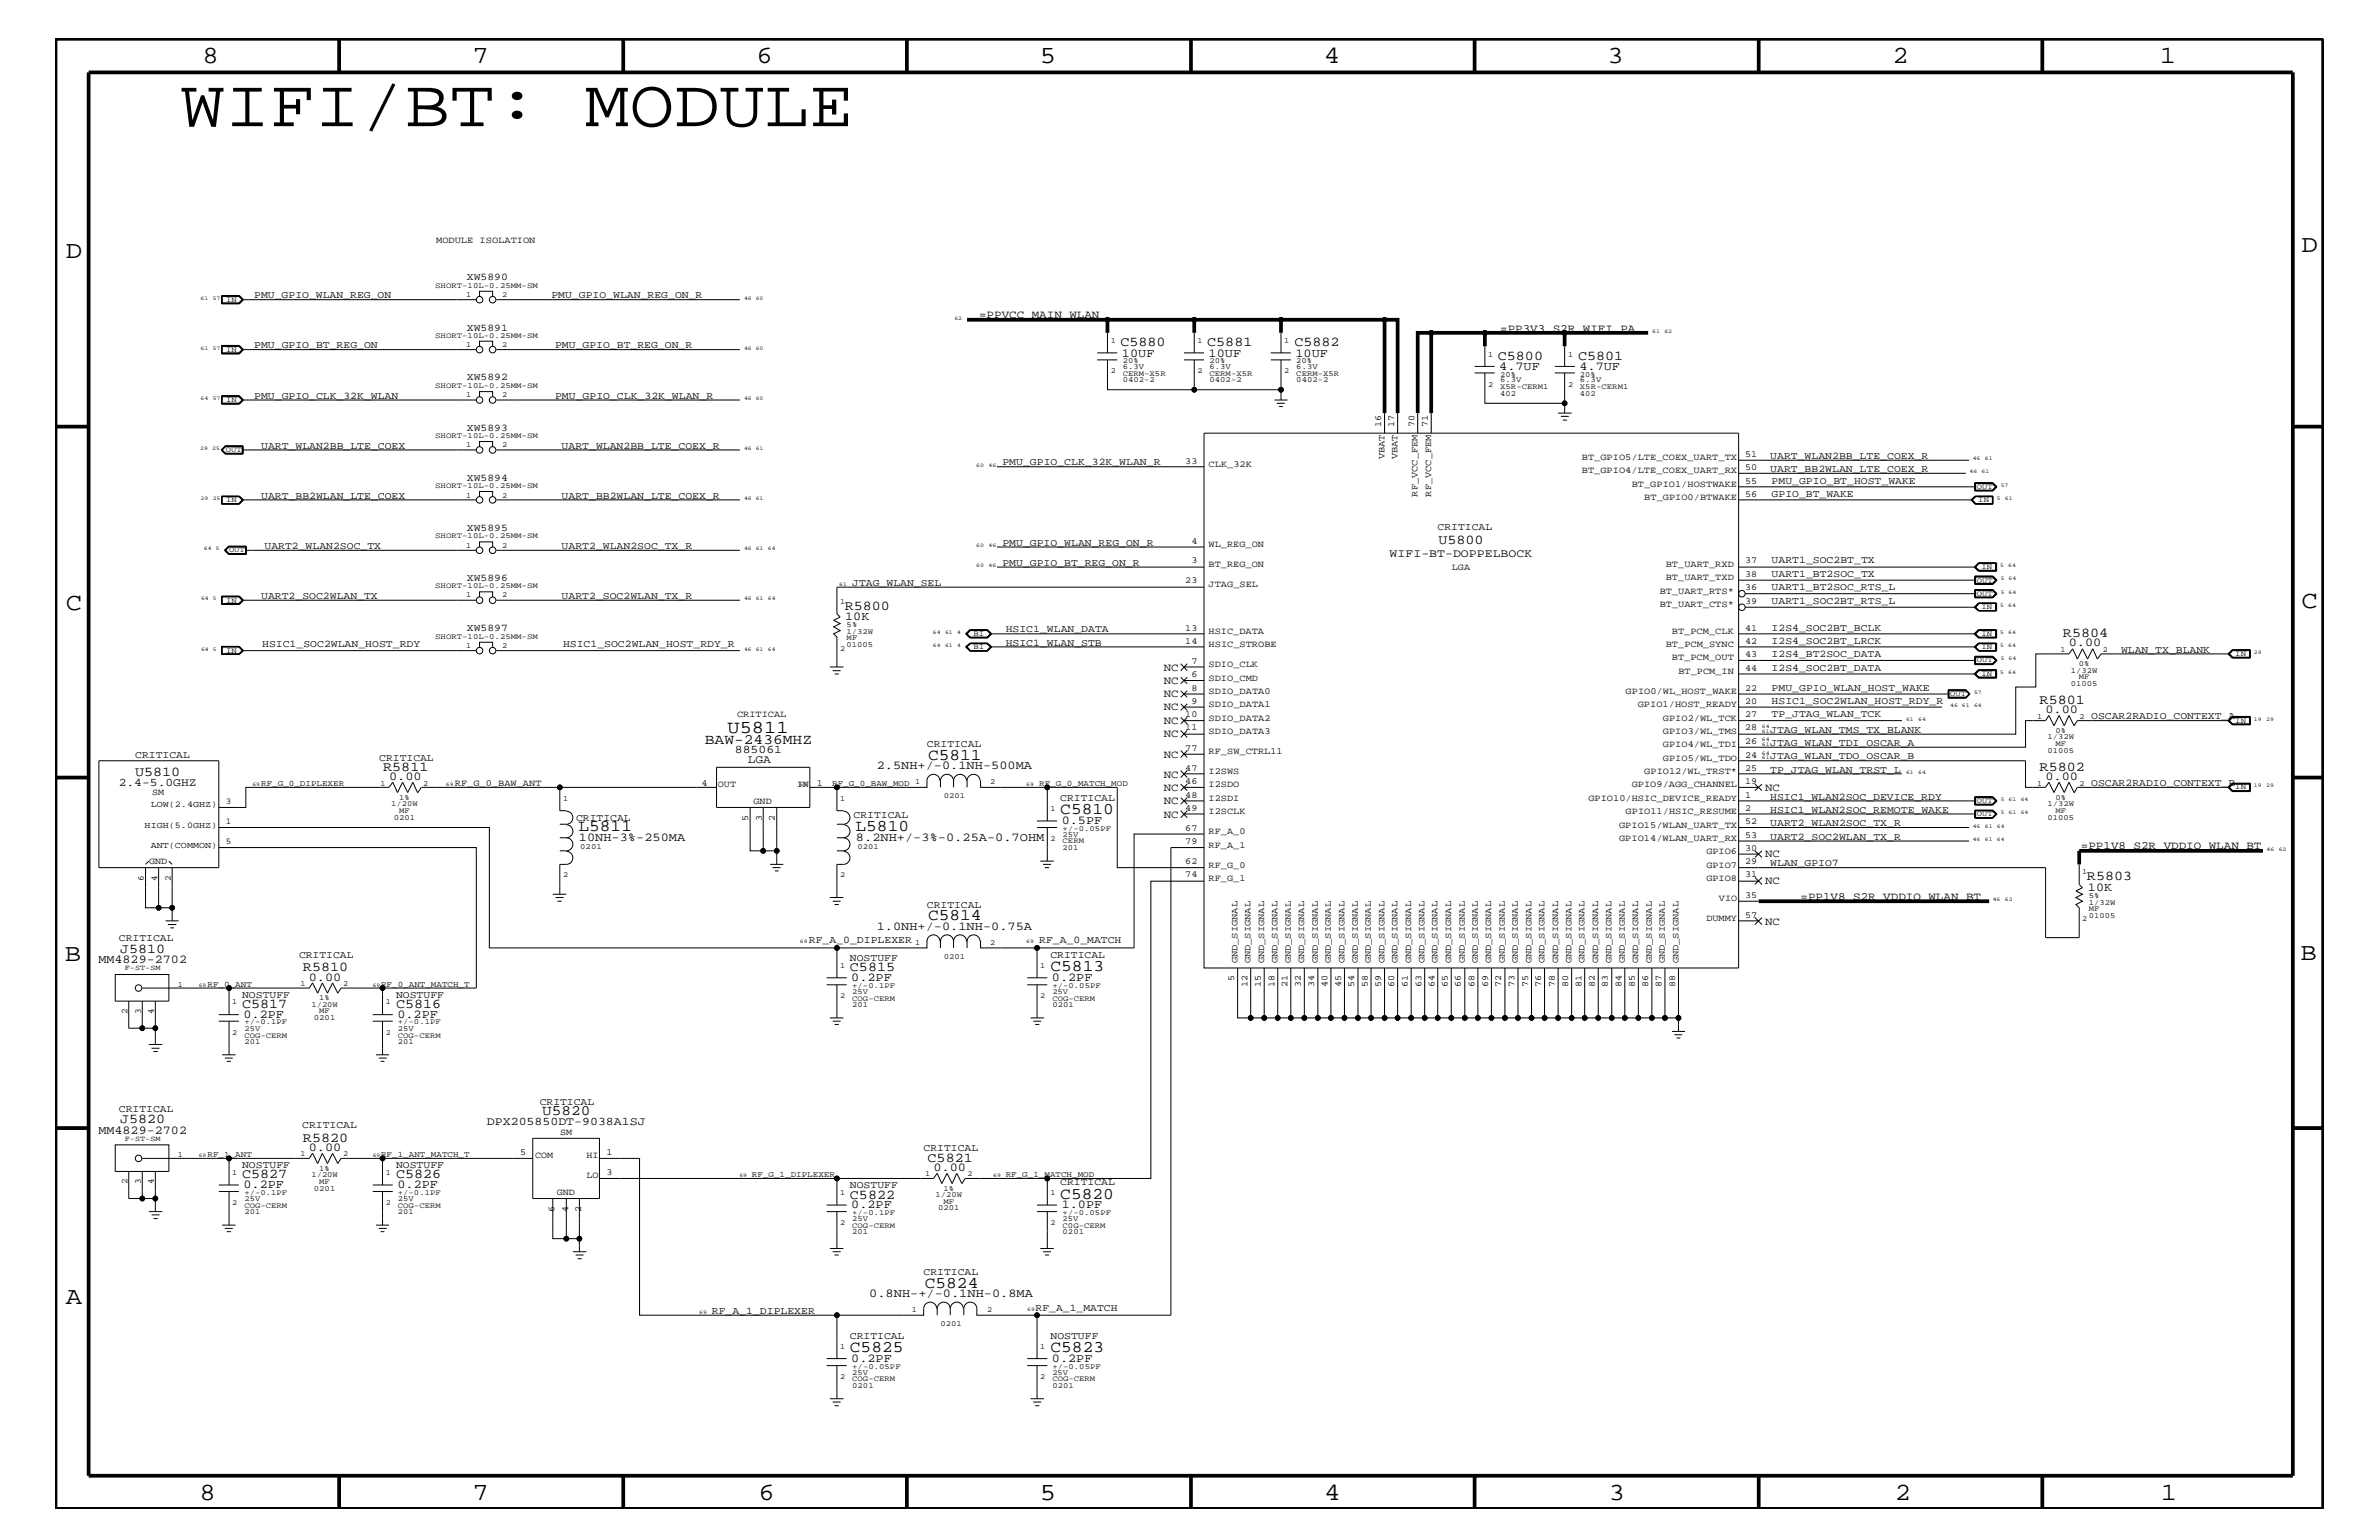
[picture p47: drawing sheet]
<svg xmlns="http://www.w3.org/2000/svg" width="432mm" height="279mm" viewBox="0 0 432 279" stroke-linecap="round" stroke-linejoin="round" font-family="sans-serif">
<defs><g id="words">
<text font-size="12.4" x="32.7" y="22.9">WIFI/BT: MODULE</text>
<g font-size="4.5">
<text x="36.7" y="11.5">8</text>
<text x="85.8" y="11.5">7</text>
<text x="137.3" y="11.5">6</text>
<text x="188.7" y="11.5">5</text>
<text x="240.3" y="11.5">4</text>
<text x="291.8" y="11.5">3</text>
<text x="343.5" y="11.5">2</text>
<text x="392" y="11.5">1</text>
<text x="11.9" y="46.8">D</text>
<text x="417.7" y="45.7">D</text>
<text x="11.9" y="110.6">C</text>
<text x="417.7" y="110.4">C</text>
<text x="11.8" y="174.3">B</text>
<text x="417.6" y="174.2">B</text>
<text x="11.9" y="236.7">A</text>
<text x="36.2" y="272.1">8</text>
<text x="85.8" y="272.1">7</text>
<text x="137.7" y="272.1">6</text>
<text x="188.7" y="272.1">5</text>
<text x="240.4" y="272.1">4</text>
<text x="292" y="272.1">3</text>
<text x="343.9" y="272.1">2</text>
<text x="392.2" y="272.1">1</text>
</g>
<text font-size="3.3" x="132" y="133">U5811</text>
<g font-size="3">
<text x="168.4" y="137.9">C5811</text>
<text x="192.4" y="147.7">C5810</text>
<text x="105" y="150.7">L5811</text>
<text x="155.3" y="150.7">L5810</text>
<text x="168.4" y="167">C5814</text>
<text x="190.7" y="176.2">C5813</text>
<text x="192.4" y="217.5">C5820</text>
<text x="167.9" y="233.7">C5824</text>
<text x="154.3" y="245.3">C5825</text>
<text x="190.7" y="245.3">C5823</text>
</g>
<g font-size="2.6">
<text x="127.9" y="135">BAW-2436MHZ</text>
<text x="98.4" y="202.3">U5820</text>
</g>
<g font-size="2.5">
<text x="203.4" y="62.9">C5880</text>
<text x="219.1" y="62.9">C5881</text>
<text x="234.9" y="62.9">C5882</text>
<text x="271.9" y="65.3">C5800</text>
<text x="286.4" y="65.3">C5801</text>
<text x="261.1" y="98.7">U5800</text>
<text x="153.3" y="110.6">R5800</text>
<text x="374.4" y="115.6">R5804</text>
<text x="370.2" y="127.7">R5801</text>
<text x="24.5" y="140.8">U5810</text>
<text x="69.6" y="139.8">R5811</text>
<text x="370.2" y="139.8">R5802</text>
<text x="378.8" y="159.7">R5803</text>
<text x="21.8" y="172.9">J5810</text>
<text x="55" y="176.2">R5810</text>
<text x="154.3" y="176.2">C5815</text>
<text x="43.9" y="182.9">C5817</text>
<text x="71.9" y="182.9">C5816</text>
<text x="21.8" y="203.8">J5820</text>
<text x="55" y="207.1">R5820</text>
<text x="43.9" y="213.8">C5827</text>
<text x="71.9" y="213.8">C5826</text>
<text x="168.4" y="210.8">C5821</text>
<text x="154.3" y="217.5">C5822</text>
</g>
<g font-size="2.2">
<text x="203.6" y="64.7">10UF</text>
<text x="219.4" y="64.7">10UF</text>
<text x="235.1" y="64.7">10UF</text>
<text x="272.1" y="67.1">4.7UF</text>
<text x="286.7" y="67.1">4.7UF</text>
<text x="153.4" y="112.5">10K</text>
<text x="375.5" y="117.3">0.00</text>
<text x="371.3" y="129.4">0.00</text>
<text x="70.6" y="141.5">0.00</text>
<text x="159.1" y="139.6">2.5NH+/-0.1NH-500MA</text>
<text x="371.3" y="141.5">0.00</text>
<text x="192.7" y="149.5">0.5PF</text>
<text x="105.1" y="152.6">10NH-3%-250MA</text>
<text x="155.4" y="152.6">8.2NH+/-3%-0.25A-0.7OHM</text>
<text x="379" y="161.6">10K</text>
<text x="159.1" y="168.7">1.0NH+/-0.1NH-0.75A</text>
<text x="17.9" y="174.8">MM4829-2702</text>
<text x="56" y="177.9">0.00</text>
<text x="154.5" y="178">0.2PF</text>
<text x="190.9" y="178">0.2PF</text>
<text x="44.2" y="184.7">0.2PF</text>
<text x="72.1" y="184.7">0.2PF</text>
<text x="17.9" y="205.7">MM4829-2702</text>
<text x="56" y="208.8">0.00</text>
<text x="44.2" y="215.6">0.2PF</text>
<text x="72.1" y="215.6">0.2PF</text>
<text x="169.4" y="212.5">0.00</text>
<text x="154.5" y="219.2">0.2PF</text>
<text x="192.7" y="219.2">1.0PF</text>
<text x="157.8" y="235.4">0.8NH-+/-0.1NH-0.8MA</text>
<text x="154.5" y="247.1">0.2PF</text>
<text x="190.9" y="247.1">0.2PF</text>
</g>
<g font-size="2.1">
<text x="252.2" y="101">WIFI-BT-DOPPELBOCK</text>
<text x="133.4" y="136.7">885061</text>
<text x="21.5" y="142.6">2.4-5.0GHZ</text>
<text x="135.7" y="138.4">LGA</text>
<text x="88.4" y="204.1">DPX205850DT-9038A1SJ</text>
</g>
<g font-size="2">
<text x="177.7" y="57.8">=PPVCC_MAIN_WLAN</text>
<text x="272.3" y="60.2">=PP3V3_S2R_WIFI_PA</text>
<text x="211.2" y="124.1">NC</text>
<text x="211.2" y="121.7">NC</text>
<text x="211.2" y="126.5">NC</text>
<text x="211.2" y="131.3">NC</text>
<text x="211.2" y="128.9">NC</text>
<text x="211.2" y="137.4">NC</text>
<text x="211.2" y="133.8">NC</text>
<text x="211.2" y="141.1">NC</text>
<text x="211.2" y="143.5">NC</text>
<text x="320.4" y="143.5">NC</text>
<text x="211.2" y="145.9">NC</text>
<text x="211.2" y="148.4">NC</text>
<text x="320.4" y="155.6">NC</text>
<text x="377.7" y="154.1">=PP1V8_S2R_VDDIO_WLAN_BT</text>
<text x="320.4" y="160.5">NC</text>
<text x="320.4" y="167.8">NC</text>
<text x="326.8" y="163.3">=PP1V8_S2R_VDDIO_WLAN_BT</text>
</g>
<g font-size="1.9">
<text x="84.8" y="50.8">XW5890</text>
<text x="46.1" y="54.1">PMU_GPIO_WLAN_REG_ON</text>
<text x="84.8" y="60">XW5891</text>
<text x="100.1" y="54.1">PMU_GPIO_WLAN_REG_ON_R</text>
<text x="46.1" y="63.2">PMU_GPIO_BT_REG_ON</text>
<text x="100.8" y="63.2">PMU_GPIO_BT_REG_ON_R</text>
<text x="84.8" y="69">XW5892</text>
<text x="46.1" y="72.3">PMU_GPIO_CLK_32K_WLAN</text>
<text x="100.8" y="72.3">PMU_GPIO_CLK_32K_WLAN_R</text>
<text x="47.4" y="81.4">UART_WLAN2BB_LTE_COEX</text>
<text x="84.8" y="78.2">XW5893</text>
<text x="101.9" y="81.4">UART_WLAN2BB_LTE_COEX_R</text>
<text x="321.3" y="83.3">UART_WLAN2BB_LTE_COEX_R</text>
<text x="84.8" y="87.2">XW5894</text>
<text x="181.9" y="84.4">PMU_GPIO_CLK_32K_WLAN_R</text>
<text x="321.3" y="85.6">UART_BB2WLAN_LTE_COEX_R</text>
<text x="321.6" y="87.7">PMU_GPIO_BT_HOST_WAKE</text>
<text x="47.4" y="90.5">UART_BB2WLAN_LTE_COEX</text>
<text x="101.9" y="90.5">UART_BB2WLAN_LTE_COEX_R</text>
<text x="321.6" y="90.1">GPIO_BT_WAKE</text>
<text x="48" y="99.6">UART2_WLAN2SOC_TX</text>
<text x="84.8" y="96.3">XW5895</text>
<text x="101.9" y="99.6">UART2_WLAN2SOC_TX_R</text>
<text x="181.9" y="99">PMU_GPIO_WLAN_REG_ON_R</text>
<text x="260.9" y="96.2">CRITICAL</text>
<text x="84.8" y="105.4">XW5896</text>
<text x="154.7" y="106.3">JTAG_WLAN_SEL</text>
<text x="181.9" y="102.6">PMU_GPIO_BT_REG_ON_R</text>
<text x="321.6" y="107.1">UART1_BT2SOC_RTS_L</text>
<text x="321.6" y="102.2">UART1_SOC2BT_TX</text>
<text x="321.6" y="104.7">UART1_BT2SOC_TX</text>
<text x="47.4" y="108.7">UART2_SOC2WLAN_TX</text>
<text x="101.9" y="108.7">UART2_SOC2WLAN_TX_R</text>
<text x="321.6" y="109.5">UART1_SOC2BT_RTS_L</text>
<text x="47.6" y="117.4">HSIC1_SOC2WLAN_HOST_RDY</text>
<text x="84.8" y="114.5">XW5897</text>
<text x="102.2" y="117.4">HSIC1_SOC2WLAN_HOST_RDY_R</text>
<text x="182.5" y="114.8">HSIC1_WLAN_DATA</text>
<text x="182.5" y="117.2">HSIC1_WLAN_STB</text>
<text x="321.6" y="119.2">I2S4_BT2SOC_DATA</text>
<text x="321.6" y="114.4">I2S4_SOC2BT_BCLK</text>
<text x="321.6" y="116.8">I2S4_SOC2BT_LRCK</text>
<text x="385" y="118.4">WLAN_TX_BLANK</text>
<text x="321.6" y="125.3">PMU_GPIO_WLAN_HOST_WAKE</text>
<text x="321.6" y="121.7">I2S4_SOC2BT_DATA</text>
<text x="321.6" y="130.2">TP_JTAG_WLAN_TCK</text>
<text x="321.6" y="127.7">HSIC1_SOC2WLAN_HOST_RDY_R</text>
<text x="379.6" y="130.5">OSCAR2RADIO_CONTEXT_A</text>
<text x="24.6" y="137.4">CRITICAL</text>
<text x="168.2" y="135.6">CRITICAL</text>
<text x="321.3" y="133">JTAG_WLAN_TMS_TX_BLANK</text>
<text x="321.3" y="137.8">JTAG_WLAN_TDO_OSCAR_B</text>
<text x="321.3" y="135.3">JTAG_WLAN_TDI_OSCAR_A</text>
<text x="68.8" y="138">CRITICAL</text>
<text x="321.3" y="140.2">TP_JTAG_WLAN_TRST_L</text>
<text x="379.6" y="142.6">OSCAR2RADIO_CONTEXT_B</text>
<text x="104.6" y="149">CRITICAL</text>
<text x="154.9" y="148.4">CRITICAL</text>
<text x="192.4" y="145.3">CRITICAL</text>
<text x="321.3" y="147.5">HSIC1_WLAN2SOC_REMOTE_WAKE</text>
<text x="321.3" y="149.9">UART2_WLAN2SOC_TX_R</text>
<text x="321.3" y="145.1">HSIC1_WLAN2SOC_DEVICE_RDY</text>
<text x="321.3" y="152.3">UART2_SOC2WLAN_TX_R</text>
<text x="321.3" y="157.2">WLAN_GPIO7</text>
<text x="168.2" y="164.7">CRITICAL</text>
<text x="21.6" y="170.7">CRITICAL</text>
<text x="54.3" y="173.8">CRITICAL</text>
<text x="146.8" y="171.1">RF_A_0_DIPLEXER</text>
<text x="188.6" y="171.1">RF_A_0_MATCH</text>
<text x="190.7" y="173.8">CRITICAL</text>
<text x="154.3" y="174.4">NOSTUFF</text>
<text x="43.9" y="181">NOSTUFF</text>
<text x="71.9" y="181">NOSTUFF</text>
<text x="21.6" y="201.7">CRITICAL</text>
<text x="98" y="200.4">CRITICAL</text>
<text x="54.9" y="204.7">CRITICAL</text>
<text x="167.6" y="208.9">CRITICAL</text>
<text x="43.9" y="211.9">NOSTUFF</text>
<text x="71.9" y="211.9">NOSTUFF</text>
<text x="154.3" y="215.6">NOSTUFF</text>
<text x="192.4" y="215">CRITICAL</text>
<text x="167.6" y="231.3">CRITICAL</text>
<text x="129.2" y="238.4">RF_A_1_DIPLEXER</text>
<text x="188" y="237.8">RF_A_1_MATCH</text>
<text x="154.3" y="242.9">CRITICAL</text>
<text x="190.7" y="242.9">NOSTUFF</text>
</g>
<g font-size="1.7">
<text x="79.2" y="44.1">MODULE ISOLATION</text>
<text x="250.7" y="77.4" transform="rotate(-90 250.7 77.4)">16</text>
<text x="253.1" y="77.4" transform="rotate(-90 253.1 77.4)">17</text>
<text x="256.7" y="77.4" transform="rotate(-90 256.7 77.4)">70</text>
<text x="259.2" y="77.4" transform="rotate(-90 259.2 77.4)">71</text>
<text x="251.3" y="83.3" transform="rotate(-90 251.3 83.3)">VBAT</text>
<text x="253.7" y="83.3" transform="rotate(-90 253.7 83.3)">VBAT</text>
<text x="287.1" y="83.5">BT_GPIO5/LTE_COEX_UART_TX</text>
<text x="316.7" y="82.8">51</text>
<text x="215.1" y="84.1">33</text>
<text x="219.4" y="84.7">CLK_32K</text>
<text x="287.1" y="85.9">BT_GPIO4/LTE_COEX_UART_RX</text>
<text x="296.2" y="88.3">BT_GPIO1/HOSTWAKE</text>
<text x="316.7" y="87.7">55</text>
<text x="316.7" y="85.3">50</text>
<text x="257.3" y="90.1" transform="rotate(-90 257.3 90.1)">RF_VCC_FEM</text>
<text x="259.8" y="90.1" transform="rotate(-90 259.8 90.1)">RF_VCC_FEM</text>
<text x="298.4" y="90.7">BT_GPIO0/BTWAKE</text>
<text x="316.7" y="90.1">56</text>
<text x="216.2" y="98.7">4</text>
<text x="219.4" y="99.3">WL_REG_ON</text>
<text x="215.1" y="105.9">23</text>
<text x="216.2" y="102.2">3</text>
<text x="219.4" y="102.9">BT_REG_ON</text>
<text x="219.4" y="106.5">JTAG_SEL</text>
<text x="263.5" y="103.5">LGA</text>
<text x="301.2" y="107.7">BT_UART_RTS*</text>
<text x="302.3" y="105.3">BT_UART_TXD</text>
<text x="302.3" y="102.9">BT_UART_RXD</text>
<text x="316.7" y="107.1">36</text>
<text x="316.7" y="102.2">37</text>
<text x="316.7" y="104.7">38</text>
<text x="301.2" y="110.2">BT_UART_CTS*</text>
<text x="316.7" y="109.5">39</text>
<text x="215.1" y="114.4">13</text>
<text x="215.1" y="116.8">14</text>
<text x="219.4" y="115">HSIC_DATA</text>
<text x="219.4" y="117.4">HSIC_STROBE</text>
<text x="302.3" y="117.4">BT_PCM_SYNC</text>
<text x="303.4" y="119.8">BT_PCM_OUT</text>
<text x="303.4" y="115">BT_PCM_CLK</text>
<text x="316.7" y="114.4">41</text>
<text x="316.7" y="119.2">43</text>
<text x="316.7" y="116.8">42</text>
<text x="216.2" y="120.4">7</text>
<text x="216.2" y="122.9">6</text>
<text x="216.2" y="125.3">8</text>
<text x="219.4" y="121">SDIO_CLK</text>
<text x="219.4" y="123.5">SDIO_CMD</text>
<text x="219.4" y="125.9">SDIO_DATA0</text>
<text x="295.1" y="125.9">GPIO0/WL_HOST_WAKE</text>
<text x="304.6" y="122.3">BT_PCM_IN</text>
<text x="316.7" y="121.7">44</text>
<text x="316.7" y="125.3">22</text>
<text x="133.8" y="130.2">CRITICAL</text>
<text x="215.1" y="130.2">10</text>
<text x="216.2" y="127.7">9</text>
<text x="219.4" y="130.8">SDIO_DATA2</text>
<text x="219.4" y="128.3">SDIO_DATA1</text>
<text x="297.3" y="128.3">GPIO1/HOST_READY</text>
<text x="301.8" y="130.8">GPIO2/WL_TCK</text>
<text x="316.7" y="127.7">20</text>
<text x="316.7" y="130.2">27</text>
<text x="215.1" y="132.5">11</text>
<text x="215.1" y="136.2">77</text>
<text x="219.4" y="136.8">RF_SW_CTRL11</text>
<text x="219.4" y="133.2">SDIO_DATA3</text>
<text x="301.8" y="135.6">GPIO4/WL_TDI</text>
<text x="301.8" y="133.2">GPIO3/WL_TMS</text>
<text x="316.7" y="132.5">28</text>
<text x="316.7" y="135">26</text>
<text x="316.7" y="137.4">24</text>
<text x="82.6" y="142.6">RF_G_0_BAW_ANT</text>
<text x="127.3" y="142.6">4</text>
<text x="130.3" y="142.9">OUT</text>
<text x="144.6" y="142.9">IN</text>
<text x="148.3" y="142.6">1</text>
<text x="215.1" y="142.3">46</text>
<text x="215.1" y="139.8">47</text>
<text x="219.4" y="142.9">I2SDO</text>
<text x="219.4" y="140.4">I2SWS</text>
<text x="296.2" y="142.9">GPIO9/AGG_CHANNEL</text>
<text x="298.4" y="140.4">GPIO12/WL_TRST*</text>
<text x="301.8" y="138">GPIO5/WL_TDO</text>
<text x="316.7" y="139.8">25</text>
<text x="316.7" y="142.3">19</text>
<text x="27.6" y="144.3">SM</text>
<text x="135.8" y="149" transform="rotate(-90 135.8 149)">5</text>
<text x="136.8" y="145.9">GND</text>
<text x="138.3" y="149" transform="rotate(-90 138.3 149)">3</text>
<text x="140.6" y="149" transform="rotate(-90 140.6 149)">2</text>
<text x="215.1" y="147.1">49</text>
<text x="215.1" y="144.7">48</text>
<text x="219.4" y="145.3">I2SDI</text>
<text x="219.4" y="147.7">I2SCLK</text>
<text x="288.3" y="145.3">GPIO10/HSIC_DEVICE_READY</text>
<text x="295.1" y="147.7">GPIO11/HSIC_RESUME</text>
<text x="316.7" y="144.7">1</text>
<text x="316.7" y="147.1">2</text>
<text x="316.7" y="149.5">52</text>
<text x="215.1" y="150.7">67</text>
<text x="215.1" y="153.2">79</text>
<text x="219.4" y="153.8">RF_A_1</text>
<text x="219.4" y="151.3">RF_A_0</text>
<text x="293.9" y="150.1">GPIO15/WLAN_UART_TX</text>
<text x="293.9" y="152.6">GPIO14/WLAN_UART_RX</text>
<text x="309.7" y="155">GPIO6</text>
<text x="316.7" y="152">53</text>
<text x="316.7" y="154.4">30</text>
<text x="27.1" y="156.8">GND</text>
<text x="215.1" y="156.8">62</text>
<text x="215.1" y="159.2">74</text>
<text x="219.4" y="159.9">RF_G_1</text>
<text x="219.4" y="157.4">RF_G_0</text>
<text x="309.7" y="159.9">GPIO8</text>
<text x="309.7" y="157.4">GPIO7</text>
<text x="316.7" y="156.8">29</text>
<text x="316.7" y="159.2">31</text>
<text x="309.7" y="167.1">DUMMY</text>
<text x="312" y="163.5">VIO</text>
<text x="316.7" y="166.5">57</text>
<text x="316.7" y="162.8">35</text>
<text x="224" y="177.9" transform="rotate(-90 224 177.9)">5</text>
<text x="224.6" y="174.8" transform="rotate(-90 224.6 174.8)">GND_SIGNAL</text>
<text x="226.4" y="179" transform="rotate(-90 226.4 179)">12</text>
<text x="227" y="174.8" transform="rotate(-90 227 174.8)">GND_SIGNAL</text>
<text x="228.9" y="179" transform="rotate(-90 228.9 179)">15</text>
<text x="229.4" y="174.8" transform="rotate(-90 229.4 174.8)">GND_SIGNAL</text>
<text x="231.3" y="179" transform="rotate(-90 231.3 179)">18</text>
<text x="231.9" y="174.8" transform="rotate(-90 231.9 174.8)">GND_SIGNAL</text>
<text x="233.7" y="179" transform="rotate(-90 233.7 179)">21</text>
<text x="234.3" y="174.8" transform="rotate(-90 234.3 174.8)">GND_SIGNAL</text>
<text x="236.1" y="179" transform="rotate(-90 236.1 179)">32</text>
<text x="236.7" y="174.8" transform="rotate(-90 236.7 174.8)">GND_SIGNAL</text>
<text x="238.5" y="179" transform="rotate(-90 238.5 179)">34</text>
<text x="239.2" y="174.8" transform="rotate(-90 239.2 174.8)">GND_SIGNAL</text>
<text x="241" y="179" transform="rotate(-90 241 179)">40</text>
<text x="241.6" y="174.8" transform="rotate(-90 241.6 174.8)">GND_SIGNAL</text>
<text x="243.4" y="179" transform="rotate(-90 243.4 179)">45</text>
<text x="244" y="174.8" transform="rotate(-90 244 174.8)">GND_SIGNAL</text>
<text x="245.8" y="179" transform="rotate(-90 245.8 179)">54</text>
<text x="246.5" y="174.8" transform="rotate(-90 246.5 174.8)">GND_SIGNAL</text>
<text x="248.2" y="179" transform="rotate(-90 248.2 179)">58</text>
<text x="248.8" y="174.8" transform="rotate(-90 248.8 174.8)">GND_SIGNAL</text>
<text x="250.7" y="179" transform="rotate(-90 250.7 179)">59</text>
<text x="251.3" y="174.8" transform="rotate(-90 251.3 174.8)">GND_SIGNAL</text>
<text x="253.1" y="179" transform="rotate(-90 253.1 179)">60</text>
<text x="253.7" y="174.8" transform="rotate(-90 253.7 174.8)">GND_SIGNAL</text>
<text x="255.5" y="179" transform="rotate(-90 255.5 179)">61</text>
<text x="256.1" y="174.8" transform="rotate(-90 256.1 174.8)">GND_SIGNAL</text>
<text x="258" y="179" transform="rotate(-90 258 179)">63</text>
<text x="258.6" y="174.8" transform="rotate(-90 258.6 174.8)">GND_SIGNAL</text>
<text x="260.3" y="179" transform="rotate(-90 260.3 179)">64</text>
<text x="260.9" y="174.8" transform="rotate(-90 260.9 174.8)">GND_SIGNAL</text>
<text x="262.8" y="179" transform="rotate(-90 262.8 179)">65</text>
<text x="263.4" y="174.8" transform="rotate(-90 263.4 174.8)">GND_SIGNAL</text>
<text x="265.2" y="179" transform="rotate(-90 265.2 179)">66</text>
<text x="265.9" y="174.8" transform="rotate(-90 265.9 174.8)">GND_SIGNAL</text>
<text x="267.6" y="179" transform="rotate(-90 267.6 179)">68</text>
<text x="268.2" y="174.8" transform="rotate(-90 268.2 174.8)">GND_SIGNAL</text>
<text x="270.1" y="179" transform="rotate(-90 270.1 179)">69</text>
<text x="270.7" y="174.8" transform="rotate(-90 270.7 174.8)">GND_SIGNAL</text>
<text x="272.5" y="179" transform="rotate(-90 272.5 179)">72</text>
<text x="273.1" y="174.8" transform="rotate(-90 273.1 174.8)">GND_SIGNAL</text>
<text x="274.9" y="179" transform="rotate(-90 274.9 179)">73</text>
<text x="275.5" y="174.8" transform="rotate(-90 275.5 174.8)">GND_SIGNAL</text>
<text x="277.4" y="179" transform="rotate(-90 277.4 179)">75</text>
<text x="278" y="174.8" transform="rotate(-90 278 174.8)">GND_SIGNAL</text>
<text x="279.7" y="179" transform="rotate(-90 279.7 179)">76</text>
<text x="280.3" y="174.8" transform="rotate(-90 280.3 174.8)">GND_SIGNAL</text>
<text x="282.2" y="179" transform="rotate(-90 282.2 179)">78</text>
<text x="282.8" y="174.8" transform="rotate(-90 282.8 174.8)">GND_SIGNAL</text>
<text x="284.6" y="179" transform="rotate(-90 284.6 179)">80</text>
<text x="285.2" y="174.8" transform="rotate(-90 285.2 174.8)">GND_SIGNAL</text>
<text x="287" y="179" transform="rotate(-90 287 179)">81</text>
<text x="287.6" y="174.8" transform="rotate(-90 287.6 174.8)">GND_SIGNAL</text>
<text x="289.5" y="179" transform="rotate(-90 289.5 179)">82</text>
<text x="290.1" y="174.8" transform="rotate(-90 290.1 174.8)">GND_SIGNAL</text>
<text x="291.8" y="179" transform="rotate(-90 291.8 179)">83</text>
<text x="292.5" y="174.8" transform="rotate(-90 292.5 174.8)">GND_SIGNAL</text>
<text x="294.3" y="179" transform="rotate(-90 294.3 179)">84</text>
<text x="294.9" y="174.8" transform="rotate(-90 294.9 174.8)">GND_SIGNAL</text>
<text x="296.8" y="179" transform="rotate(-90 296.8 179)">85</text>
<text x="297.3" y="174.8" transform="rotate(-90 297.3 174.8)">GND_SIGNAL</text>
<text x="299.1" y="179" transform="rotate(-90 299.1 179)">86</text>
<text x="299.8" y="174.8" transform="rotate(-90 299.8 174.8)">GND_SIGNAL</text>
<text x="301.6" y="179" transform="rotate(-90 301.6 179)">87</text>
<text x="302.2" y="174.8" transform="rotate(-90 302.2 174.8)">GND_SIGNAL</text>
<text x="304" y="179" transform="rotate(-90 304 179)">88</text>
<text x="304.6" y="174.8" transform="rotate(-90 304.6 174.8)">GND_SIGNAL</text>
<text x="94.4" y="209.6">5</text>
<text x="101.7" y="205.9">SM</text>
<text x="110.1" y="209.6">1</text>
<text x="97.1" y="210.2">COM</text>
<text x="106.4" y="210.2">HI</text>
<text x="106.4" y="213.8">LO</text>
<text x="110.1" y="213.2">3</text>
<text x="100.7" y="219.9" transform="rotate(-90 100.7 219.9)">6</text>
<text x="101" y="216.9">GND</text>
<text x="103.1" y="219.9" transform="rotate(-90 103.1 219.9)">4</text>
<text x="105.5" y="219.9" transform="rotate(-90 105.5 219.9)">2</text>
</g>
<g font-size="1.6">
<text x="27.3" y="146.5">LOW(2.4GHZ)</text>
<text x="41" y="149.5">1</text>
<text x="41" y="145.9">3</text>
<text x="26.2" y="150.1">HIGH(5.0GHZ)</text>
<text x="27.3" y="153.8">ANT(COMMON)</text>
<text x="41" y="153.2">5</text>
<text x="26.1" y="159.8" transform="rotate(-90 26.1 159.8)">6</text>
<text x="28.5" y="159.8" transform="rotate(-90 28.5 159.8)">4</text>
<text x="31" y="159.8" transform="rotate(-90 31 159.8)">2</text>
<text x="23.1" y="183.9" transform="rotate(-90 23.1 183.9)">2</text>
<text x="25.6" y="183.9" transform="rotate(-90 25.6 183.9)">3</text>
<text x="27.9" y="183.9" transform="rotate(-90 27.9 183.9)">4</text>
<text x="23.1" y="214.8" transform="rotate(-90 23.1 214.8)">2</text>
<text x="25.6" y="214.8" transform="rotate(-90 25.6 214.8)">3</text>
<text x="27.9" y="214.8" transform="rotate(-90 27.9 214.8)">4</text>
</g>
<g font-size="1.5">
<text x="47.4" y="142.6">RF_G_0_DIPLEXER</text>
<text x="151" y="142.6">RF_G_0_BAW_MOD</text>
<text x="188.6" y="142.6">RF_G_0_MATCH_MOD</text>
<text x="37.7" y="179">RF_0_ANT</text>
<text x="69.2" y="179">RF_0_ANT_MATCH_T</text>
<text x="37.7" y="209.9">RF_1_ANT</text>
<text x="69.2" y="209.9">RF_1_ANT_MATCH_T</text>
<text x="136.5" y="213.6">RF_G_1_DIPLEXER</text>
<text x="182.5" y="213.6">RF_G_1_MATCH_MOD</text>
</g>
<g font-size="1.4">
<text x="79" y="52.2">SHORT-10L-0.25MM-SM</text>
<text x="84.6" y="53.9">1</text>
<text x="91.1" y="53.9">2</text>
<text x="41.1" y="54.7">IN</text>
<text x="41.1" y="63.9">IN</text>
<text x="79" y="61.3">SHORT-10L-0.25MM-SM</text>
<text x="84.6" y="63">1</text>
<text x="91.1" y="63">2</text>
<text x="201.6" y="62.3">1</text>
<text x="203.8" y="65.9">20%</text>
<text x="217.3" y="62.3">1</text>
<text x="219.5" y="65.9">20%</text>
<text x="233.1" y="62.3">1</text>
<text x="235.3" y="65.9">20%</text>
<text x="270.1" y="64.7">1</text>
<text x="284.6" y="64.7">1</text>
<text x="79" y="70.4">SHORT-10L-0.25MM-SM</text>
<text x="201.6" y="67.7">2</text>
<text x="203.8" y="69.4">0402-2</text>
<text x="203.8" y="67">6.3V</text>
<text x="203.8" y="68.2">CERM-X5R</text>
<text x="217.3" y="67.7">2</text>
<text x="219.5" y="69.4">0402-2</text>
<text x="219.5" y="67">6.3V</text>
<text x="219.5" y="68.2">CERM-X5R</text>
<text x="233.1" y="67.7">2</text>
<text x="235.3" y="67">6.3V</text>
<text x="235.3" y="68.2">CERM-X5R</text>
<text x="235.3" y="69.4">0402-2</text>
<text x="270.1" y="70.1">2</text>
<text x="272.3" y="70.6">X5R-CERM1</text>
<text x="272.3" y="69.4">6.3V</text>
<text x="272.3" y="68.4">20%</text>
<text x="272.3" y="71.8">402</text>
<text x="284.6" y="70.1">2</text>
<text x="286.8" y="69.4">6.3V</text>
<text x="286.8" y="71.8">402</text>
<text x="286.8" y="70.6">X5R-CERM1</text>
<text x="286.8" y="68.4">20%</text>
<text x="41.1" y="72.9">IN</text>
<text x="84.6" y="72.1">1</text>
<text x="91.1" y="72.1">2</text>
<text x="41" y="82">OUT</text>
<text x="79" y="79.4">SHORT-10L-0.25MM-SM</text>
<text x="84.6" y="81.1">1</text>
<text x="91.1" y="81.1">2</text>
<text x="79" y="88.6">SHORT-10L-0.25MM-SM</text>
<text x="358.8" y="88.7">OUT</text>
<text x="41.1" y="91.1">IN</text>
<text x="84.6" y="90.3">1</text>
<text x="91.1" y="90.3">2</text>
<text x="359.1" y="91.1">IN</text>
<text x="41.6" y="100.2">OUT</text>
<text x="79" y="97.6">SHORT-10L-0.25MM-SM</text>
<text x="84.6" y="99.3">1</text>
<text x="91.1" y="99.3">2</text>
<text x="79" y="106.7">SHORT-10L-0.25MM-SM</text>
<text x="358.8" y="105.7">OUT</text>
<text x="359.7" y="103.2">IN</text>
<text x="41.1" y="109.3">IN</text>
<text x="84.6" y="108.4">1</text>
<text x="91.1" y="108.4">2</text>
<text x="152.5" y="109.5">1</text>
<text x="153.7" y="113.7">5%</text>
<text x="358.8" y="108.1">OUT</text>
<text x="359.7" y="110.5">IN</text>
<text x="41.1" y="118.4">IN</text>
<text x="79" y="115.9">SHORT-10L-0.25MM-SM</text>
<text x="84.6" y="117.5">1</text>
<text x="91.1" y="117.5">2</text>
<text x="152.5" y="118.1">2</text>
<text x="153.7" y="115">1/32W</text>
<text x="153.7" y="116.2">MF</text>
<text x="153.7" y="117.4">01005</text>
<text x="176.7" y="115.3">BI</text>
<text x="176.7" y="117.8">BI</text>
<text x="359.7" y="117.8">IN</text>
<text x="359.7" y="115.3">IN</text>
<text x="374" y="118.2">1</text>
<text x="381.7" y="118.2">2</text>
<text x="405.7" y="119">IN</text>
<text x="358.8" y="120.2">OUT</text>
<text x="359.7" y="122.6">IN</text>
<text x="375.9" y="124.4">01005</text>
<text x="375.9" y="122">1/32W</text>
<text x="377.3" y="123.2">MF</text>
<text x="377.3" y="120.8">0%</text>
<text x="354" y="126.3">OUT</text>
<text x="369.7" y="130.4">1</text>
<text x="377.4" y="130.4">2</text>
<text x="405.7" y="131.1">IN</text>
<text x="371.6" y="134.1">1/32W</text>
<text x="371.6" y="136.6">01005</text>
<text x="373.1" y="135.3">MF</text>
<text x="373.1" y="133">0%</text>
<text x="69.1" y="142.5">1</text>
<text x="76.8" y="142.5">2</text>
<text x="166.1" y="142.3">1</text>
<text x="179.7" y="142.3">2</text>
<text x="369.7" y="142.5">1</text>
<text x="377.4" y="142.5">2</text>
<text x="405.7" y="143.2">IN</text>
<text x="71" y="146.2">1/20W</text>
<text x="71.5" y="148.7">0201</text>
<text x="72.4" y="147.5">MF</text>
<text x="72.4" y="145.1">1%</text>
<text x="102.2" y="145.3">1</text>
<text x="152.5" y="145.3">1</text>
<text x="171.3" y="144.8">0201</text>
<text x="190.7" y="147.1">1</text>
<text x="358.8" y="145.7">OUT</text>
<text x="358.8" y="148.1">OUT</text>
<text x="371.6" y="148.7">01005</text>
<text x="371.6" y="146.2">1/32W</text>
<text x="373.1" y="145.1">0%</text>
<text x="373.1" y="147.5">MF</text>
<text x="105.3" y="154">0201</text>
<text x="155.6" y="154">0201</text>
<text x="190.7" y="152.6">2</text>
<text x="192.9" y="150.7">+/-0.05PF</text>
<text x="192.9" y="153">CERM</text>
<text x="192.9" y="154.3">201</text>
<text x="192.9" y="151.8">25V</text>
<text x="102.2" y="159.2">2</text>
<text x="152.5" y="159.2">2</text>
<text x="378" y="158.6">1</text>
<text x="378" y="167.1">2</text>
<text x="379.1" y="164.1">1/32W</text>
<text x="379.1" y="166.5">01005</text>
<text x="379.1" y="165.3">MF</text>
<text x="379.1" y="162.8">5%</text>
<text x="166.1" y="171.4">1</text>
<text x="171.3" y="173.9">0201</text>
<text x="179.7" y="171.4">2</text>
<text x="22.6" y="176.1">F-ST-SM</text>
<text x="32.3" y="179">1</text>
<text x="54.5" y="178.8">1</text>
<text x="62.3" y="178.8">2</text>
<text x="152.5" y="175.6">1</text>
<text x="154.7" y="179.3">+/-0.1PF</text>
<text x="188.8" y="175.6">1</text>
<text x="191" y="179.3">+/-0.05PF</text>
<text x="42.2" y="182.2">1</text>
<text x="44.4" y="185.9">+/-0.1PF</text>
<text x="56.5" y="182.7">1/20W</text>
<text x="57" y="185">0201</text>
<text x="58" y="181.4">1%</text>
<text x="58" y="183.8">MF</text>
<text x="70" y="182.2">1</text>
<text x="72.2" y="185.9">+/-0.1PF</text>
<text x="152.5" y="181">2</text>
<text x="154.7" y="181.6">COG-CERM</text>
<text x="154.7" y="180.4">25V</text>
<text x="154.7" y="182.7">201</text>
<text x="188.8" y="181">2</text>
<text x="191" y="182.7">0201</text>
<text x="191" y="181.6">COG-CERM</text>
<text x="191" y="180.4">25V</text>
<text x="42.2" y="187.7">2</text>
<text x="44.4" y="188.2">COG-CERM</text>
<text x="44.4" y="189.4">201</text>
<text x="44.4" y="187">25V</text>
<text x="70" y="187.7">2</text>
<text x="72.2" y="189.4">201</text>
<text x="72.2" y="187">25V</text>
<text x="72.2" y="188.2">COG-CERM</text>
<text x="22.6" y="207">F-ST-SM</text>
<text x="32.3" y="209.9">1</text>
<text x="54.5" y="209.7">1</text>
<text x="62.3" y="209.7">2</text>
<text x="42.2" y="213.2">1</text>
<text x="56.5" y="213.6">1/20W</text>
<text x="58" y="214.7">MF</text>
<text x="58" y="212.4">1%</text>
<text x="70" y="213.2">1</text>
<text x="167.9" y="213.4">1</text>
<text x="175.6" y="213.4">2</text>
<text x="42.2" y="218.6">2</text>
<text x="44.4" y="219.1">COG-CERM</text>
<text x="44.4" y="216.9">+/-0.1PF</text>
<text x="44.4" y="217.9">25V</text>
<text x="44.4" y="220.3">201</text>
<text x="57" y="216">0201</text>
<text x="70" y="218.6">2</text>
<text x="72.2" y="219.1">COG-CERM</text>
<text x="72.2" y="216.9">+/-0.1PF</text>
<text x="72.2" y="217.9">25V</text>
<text x="72.2" y="220.3">201</text>
<text x="152.5" y="216.9">1</text>
<text x="154.7" y="220.4">+/-0.1PF</text>
<text x="154.7" y="221.5">25V</text>
<text x="169.8" y="217.2">1/20W</text>
<text x="170.3" y="219.6">0201</text>
<text x="171.2" y="218.4">MF</text>
<text x="171.2" y="216">1%</text>
<text x="190.7" y="216.9">1</text>
<text x="192.9" y="220.4">+/-0.05PF</text>
<text x="192.9" y="221.5">25V</text>
<text x="152.5" y="222.3">2</text>
<text x="154.7" y="222.8">COG-CERM</text>
<text x="154.7" y="224">201</text>
<text x="190.7" y="222.3">2</text>
<text x="192.9" y="224">0201</text>
<text x="192.9" y="222.8">C0G-CERM</text>
<text x="165.5" y="238">1</text>
<text x="179.2" y="238">2</text>
<text x="152.5" y="244.7">1</text>
<text x="170.7" y="240.6">0201</text>
<text x="188.8" y="244.7">1</text>
<text x="152.5" y="250.1">2</text>
<text x="154.7" y="248.4">+/-0.05PF</text>
<text x="154.7" y="250.6">COG-CERM</text>
<text x="154.7" y="251.8">0201</text>
<text x="154.7" y="249.5">25V</text>
<text x="188.8" y="250.1">2</text>
<text x="191" y="250.6">COG-CERM</text>
<text x="191" y="251.8">0201</text>
<text x="191" y="248.4">+/-0.05PF</text>
<text x="191" y="249.5">25V</text>
</g>
<g font-size="1">
<text x="36.4" y="54.4">61</text>
<text x="38.6" y="54.4">57</text>
<text x="135" y="54.4">46 60</text>
<text x="173.2" y="58">62</text>
<text x="36.4" y="63.4">61</text>
<text x="38.6" y="63.4">57</text>
<text x="135" y="63.4">46 60</text>
<text x="299.9" y="60.4">61</text>
<text x="302.1" y="60.4">62</text>
<text x="36.4" y="72.6">64</text>
<text x="38.6" y="72.6">57</text>
<text x="135" y="72.6">46 60</text>
<text x="36.3" y="81.6">29</text>
<text x="38.5" y="81.6">25</text>
<text x="135" y="81.6">46 61</text>
<text x="358.1" y="83.5">46</text>
<text x="360.3" y="83.5">61</text>
<text x="177.2" y="84.7">60</text>
<text x="179.4" y="84.7">46</text>
<text x="357.5" y="85.9">46</text>
<text x="359.7" y="85.9">61</text>
<text x="363.1" y="88.3">57</text>
<text x="36.4" y="90.7">29</text>
<text x="38.6" y="90.7">25</text>
<text x="135" y="90.7">46 61</text>
<text x="362.5" y="90.7">5</text>
<text x="363.9" y="90.7">61</text>
<text x="37" y="99.9">64</text>
<text x="39.2" y="99.9">5</text>
<text x="135" y="99.9">46 61</text>
<text x="139.4" y="99.9">64</text>
<text x="177.2" y="99.3">60</text>
<text x="179.4" y="99.3">46</text>
<text x="152.3" y="106.3">61</text>
<text x="177.2" y="102.9">60</text>
<text x="179.4" y="102.9">46</text>
<text x="363.1" y="102.9">5</text>
<text x="363.1" y="105.3">5</text>
<text x="363.1" y="107.7">5</text>
<text x="364.5" y="102.9">64</text>
<text x="364.6" y="105.3">64</text>
<text x="364.6" y="107.7">64</text>
<text x="36.5" y="108.9">64 5</text>
<text x="135" y="108.9">46 61</text>
<text x="139.4" y="108.9">64</text>
<text x="363.1" y="110.2">5</text>
<text x="364.5" y="110.2">64</text>
<text x="36.5" y="118.1">64 5</text>
<text x="135" y="118.1">46 61</text>
<text x="139.4" y="118.1">64</text>
<text x="169.3" y="115">64</text>
<text x="169.3" y="117.4">64</text>
<text x="171.5" y="115">61</text>
<text x="171.5" y="117.4">61</text>
<text x="173.7" y="115">4</text>
<text x="173.7" y="117.4">4</text>
<text x="363.1" y="117.4">5</text>
<text x="363.1" y="115">5</text>
<text x="363.1" y="119.8">5</text>
<text x="364.5" y="117.4">64</text>
<text x="364.5" y="115">64</text>
<text x="364.6" y="119.8">64</text>
<text x="409.1" y="118.6">29</text>
<text x="358.3" y="125.9">57</text>
<text x="363.1" y="122.3">5</text>
<text x="364.5" y="122.3">64</text>
<text x="346" y="130.8">61</text>
<text x="348.2" y="130.8">64</text>
<text x="354" y="128.3">46 61</text>
<text x="358.3" y="128.3">64</text>
<text x="409.1" y="130.8">19</text>
<text x="411.3" y="130.8">29</text>
<text x="319.8" y="137.8">61</text>
<text x="319.8" y="136.9">64</text>
<text x="319.8" y="135.3">61</text>
<text x="319.8" y="134.5">64</text>
<text x="319.8" y="133">61</text>
<text x="319.8" y="132">64</text>
<text x="45.8" y="142.6">69</text>
<text x="80.9" y="142.6">69</text>
<text x="145.1" y="142.6">69</text>
<text x="186.3" y="142.6">69</text>
<text x="346" y="140.4">61</text>
<text x="348.2" y="140.4">64</text>
<text x="409.1" y="142.9">19</text>
<text x="411.3" y="142.9">29</text>
<text x="363.1" y="145.3">5</text>
<text x="363.1" y="147.7">5</text>
<text x="364.6" y="145.3">61</text>
<text x="364.6" y="147.7">61</text>
<text x="366.8" y="145.3">64</text>
<text x="366.8" y="147.7">64</text>
<text x="358.1" y="150.1">46</text>
<text x="358.1" y="152.6">46</text>
<text x="360.3" y="150.1">61</text>
<text x="360.3" y="152.6">61</text>
<text x="362.5" y="150.1">64</text>
<text x="362.5" y="152.6">64</text>
<text x="411.4" y="154.4">46</text>
<text x="413.6" y="154.4">62</text>
<text x="361.7" y="163.5">46</text>
<text x="363.9" y="163.5">62</text>
<text x="145.2" y="171.1">69</text>
<text x="186.3" y="171.1">69</text>
<text x="36.1" y="179">69</text>
<text x="67.6" y="179">69</text>
<text x="36.1" y="209.9">69</text>
<text x="67.6" y="209.9">69</text>
<text x="134.2" y="213.6">69</text>
<text x="180.3" y="213.6">69</text>
<text x="126.9" y="238.4">69</text>
<text x="186.4" y="237.8">69</text>
</g>
</g></defs>
<g fill="none" stroke="#000" stroke-width=".18">
<path d="M40.2 55h3.2M40.2 53.6h3.2l.8 .8-.8 .7h-3.2zM40.2 53.7h3.2M40.3 53.7v1.3M40.3 53.8h3.1l.5 .6M43.4 53.7l.7 .7-.7 .6M43.4 53.7l.6 .7-.6 .6M43.9 54.4h42.5M43.9 54.4l-.5 .6h-3.1M87 53.8v-1h2.4v1M90.1 54.4h44.2M40.2 62.7h3.2l.8 .7-.8 .8h-3.2z"/>
<path d="M40.2 71.8h3.2l.8 .8-.8 .7h-3.2zM40.2 62.8h3.2l.7 .6-.7 .8M40.3 62.8h3.1l.6 .6-.6 .7h-3.1zM40.3 71.9h3.1l.6 .7-.6 .6h-3.1zM40.3 72h3.1l.5 .6M43.4 62.8l.5 .6M43.4 71.8l.7 .8-.7 .7h-3.2M43.9 72.6h42.5M43.9 63.4h42.5M43.9 63.4l-.5 .6h-3.1M43.9 72.6l-.5 .6M87 62.8v-.9h2.4v.9"/>
<path d="M87 72v-.9h2.4v.9M90.1 72.6h44.2M90.1 63.4h44.2M199.1 64h3.7M199.1 65.3h3.7M201 65.3v5.4h15.8v-5.4M201 60.4v3.6M214.9 64h3.6M214.9 65.3h3.6M216.8 70.7h15.7v1.9M216.8 60.4v3.6M218.5 78.6h97.1v97h-97.1z"/>
<path d="M230.6 64h3.7M230.6 65.3h3.7M231.3 72.6h2.4M231.7 73.2h1.5M232.2 73.8h.6M232.5 60.4v3.6M232.5 65.3v5.4M251.3 74.9v3.7M253.7 74.9v3.7M257.3 74.9v3.7M259.8 74.9v3.7M267.6 66.5h3.7"/>
<path d="M267.6 67.7h3.7M269.5 67.7v5.5h14.5v-5.5M269.5 62.8v3.7M282.2 67.7h3.7M282.2 66.5h3.7M282.8 74.9h2.5M283.3 75.5h1.5M283.7 76.2h.7M284 62.8v3.7M284 73.2v1.7M40.1 81.6l.8-.7h3.2v1.5h-3.2zM40.3 81.6l.7-.6h2.9v1.2h-2.9z"/>
<path d="M40.3 90.1h3.1l.6 .6-.6 .7h-3.1zM40.7 99.8l.8-.7h3.2v1.5h-3.2zM40.9 81h3.2M40.9 81l-.6 .6 .6 .7M40.9 81l-.7 .6 .7 .7M40.9 82.3h3.2M41.5 99.2h3.2M41.5 99.2l-.6 .6 .6 .7M41.5 99.2l-.7 .6 .7 .7M43.4 90.1l.5 .6M43.4 90l.8 .7-.8 .8M43.4 90l.7 .7-.7 .8"/>
<path d="M43.4 90h-3.2v1.5h3.2M43.9 81.6h42.5M43.9 90.7h42.5M43.9 90.7l-.5 .7M44 81v1.3M44.6 99.2h-3l-.6 .6 .6 .6h3M44.6 99.8h41.8M44.6 99.2v1.3M87 81v-.9h2.4v.9M87 90.1v-.9h2.4v.9M87 99.2v-.9h2.4v.9M90.1 81.6h44.2"/>
<path d="M90.1 90.7h44.2M90.1 99.8h44.2M180.9 99.2h37.6M180.9 84.7h37.6M315.6 90.7h42.4M315.6 88.3h43M315.6 83.5h41.8M315.6 85.9h41.2M358.4 87.6h3.3l.8 .7-.8 .8h-3.3zM358.5 90h3.2v1.5h-3.2M358.5 90l-.7 .7 .7 .8M358.5 90l-.8 .7 .8 .8"/>
<path d="M358.6 90.1l-.6 .6 .6 .7M358.6 87.7h3l.6 .6-.6 .6h-3zM358.6 90.1h3v1.3h-3M358.6 90.1l-.7 .6 .7 .7M361.6 87.6l.8 .7-.8 .7M361.6 87.6l.7 .7-.7 .7M361.6 87.6h-3.1v1.4h3.1M40.2 108.1h3.2l.8 .8-.8 .8h-3.2zM40.2 108.2h3.2M40.3 108.2v1.4h3.1l.6-.7-.6-.7M40.3 117.4h3.1l.6 .6-.6 .6h-3.1zM40.3 108.3h3.1l.5 .6"/>
<path d="M41.5 100.5h3.2M43.4 117.4l.5 .6M43.4 117.3l.8 .7-.8 .7M43.4 108.2l.7 .7-.7 .8M43.4 117.3l.7 .7-.7 .7M43.4 117.3h-3.2v1.4h3.2M43.9 118h42.5M43.9 108.9h42.5M43.9 108.9l-.5 .6h-3.1M43.9 118l-.5 .6M87 108.3v-.9h2.4v.9M87 117.4v-.9h2.4v.9"/>
<path d="M90.1 118h44.2M90.1 108.9h44.2M175.3 115l.7-.8h3.3l.7 .8-.7 .8h-3.3zM175.3 117.4l.7-.7h3.3l.7 .7-.7 .7h-3.3zM175.4 117.4l.7-.7h3.1l.7 .7-.7 .7h-3.1zM176.1 114.3l-.7 .7 .7 .7M176.1 116.8l-.7 .6 .7 .6M176.1 116.8l-.6 .6 .6 .6M176.1 116.8h3.1l.6 .6h38.7M176.1 114.3h3.1l.6 .7-.6 .7h-3.1M176.1 116.8h3.1l.6 .6-.6 .6h-3.1M176.1 114.3h3.1l.7 .7-.7 .7h-3.1"/>
<path d="M179.8 115l-.6 .6h-3.1l-.6-.6 .6-.6h3.1l.6 .6h38.7M179.8 117.4l-.6 .6h-3.1M180.9 102.9h37.6M218.5 106.5h-66.6v4.9l.6 .5-1.2 .6 1.2 .6-1.2 .6 1.2 .7-1.2 .6 .6 .6v5.4M315.6 117.4h43M315.6 115h43M315.6 119.8h43M315.6 105.3h43M315.6 102.9h43M316.8 110.2h41.8M316.8 107.7h41.8M358.3 117.4l.8-.7h3.3v1.4h-3.3z"/>
<path d="M358.3 110.2l.8-.8h3.3v1.4h-3.3zM358.3 115l.8-.8h3.3v1.6h-3.3zM358.4 104.5h3.3l.8 .8-.8 .7h-3.3zM358.4 107h3.3l.8 .7-.8 .8h-3.3zM358.4 119.1h3.3l.8 .7-.8 .8h-3.3zM358.5 104.7h3.1M358.6 115l.6-.6h3v1.2h-3zM358.6 107.1h3l.6 .6-.6 .6h-3zM358.6 119.2h3l.6 .6-.6 .6h-3zM359.1 102.1h3.3v1.5h-3.3l-.8-.7zM359.2 118h3.1M359.2 110.8h3.1"/>
<path d="M359.2 103.5h3.1M359.2 116.8l-.6 .6 .6 .6M359.2 109.5l-.6 .7 .6 .6M359.2 114.3h3.1v1.4h-3.1M359.2 116.8h3.1M359.2 109.5h3.1M359.2 116.8l-.7 .6 .7 .6M359.2 114.3l-.7 .7 .7 .7M359.2 109.5l-.7 .7 .7 .6M359.2 102.2l-.7 .7 .7 .6M359.2 116.7l-.8 .7 .8 .7M359.2 102.1l-.8 .8 .8 .7h3.1v-1.5"/>
<path d="M359.2 114.3l-.8 .7 .8 .7M359.2 109.4l-.8 .8 .8 .6M361.6 119.1l.8 .7-.8 .7M361.6 107l.8 .7-.8 .7M361.6 119.1l.7 .7-.7 .7M361.6 104.7l.7 .6-.7 .6h-3.1M361.6 107l.7 .7-.7 .7M361.6 104.7l.6 .6-.6 .6h-3v-1.2M361.6 106l.8-.7-.8-.7h-3.1v1.4M361.6 107h-3.1v1.4h3.1M361.6 119.1h-3.1v1.4h3.1M362.2 102.2v1.3"/>
<path d="M362.2 109.5v1.3M362.2 116.8v1.2M362.3 109.4v1.4M362.3 116.7v1.4M362.3 102.2h-3.1l-.6 .7 .6 .6M404.4 118.6l.8-.7h3.3v1.5h-3.3zM404.6 118.6h-23.2l-.7 1-.9-1.9-.9 1.9-.9-1.9-1 1.9-.8-1.9-.7 .9h-6v6h-3.6v8.6h-50.3M405.2 118h3.1v1.2h-3.1l-.6-.6zM405.2 117.9l-.7 .7 .7 .7M408.4 117.9v1.4h-3.2M408.4 118h-3.2l-.6 .6 .6 .7M18 138h21.7v19.4h-21.7z"/>
<path d="M130.1 139.2h16.9v7.3h-16.9zM150.6 121h2.5M151.1 121.7h1.5M151.5 122.3h.7M214.3 139.8l1.2 1.3M214.3 136.2l1.2 1.2M214.3 125.3l1.2 1.2M214.3 132.5l1.2 1.3M214.3 130.2l1.2 1.1M214.3 127.7l1.2 1.2M214.3 122.9l1.2 1.2M214.3 120.4l1.2 1.3"/>
<path d="M214.9 121h3.6M214.9 130.7h3.6M214.9 125.9h3.6M214.9 123.5h3.6M214.9 136.8h3.6M214.9 133.2h3.6M214.9 128.3h3.6M215.5 139.8l-1.2 1.3M215.5 136.2l-1.2 1.2M215.5 125.3l-1.2 1.2M215.5 132.5l-1.2 1.3M215.5 130.2l-1.2 1.1"/>
<path d="M215.5 127.7l-1.2 1.2M215.5 122.9l-1.2 1.2M215.5 120.4l-1.2 1.3M315.6 138h52v4.9h3.7l.6-1 .9 1.9 .9-1.9 1 1.9 .8-1.9 1 1.9M315.6 122.3h43M315.6 130.7h29.6M315.6 125.9h38.2M315.6 128.3h36.9M353.6 125.2h3.2l.8 .7-.8 .8h-3.2zM353.7 125.2h3.1l.7 .7M353.7 126.5h3.1M353.7 125.2v1.4h3.1l.7-.7"/>
<path d="M353.8 126.5v-1.2h3l.6 .6-.6 .6M356.8 125.2l.7 .7M357.5 125.9l-.7 .6M358.3 122.3l.8-.8h3.3v1.5h-3.3zM359.2 122.9h3.1M359.2 122.9l-.6-.6 .6-.6h3v1.2M359.2 121.5l-.8 .8 .8 .7h3.1v-1.5M362.3 121.6h-3.1l-.7 .7 .7 .6M404.4 130.7l.8-.7h3.3v1.5h-3.3zM404.6 130.7l.6-.5h3.1v1.1h-3.1zM404.6 130.7h-27.6l-.5 1-1-1.9-.8 1.9-1-1.9-.9 1.9-.9-1.9-.6 .9h-3.7v4.9h-52M405.2 130.1h3.2v1.3h-3.2"/>
<path d="M405.2 130.1l-.6 .6 .6 .7M405.2 130.1l-.7 .6 .7 .7M26.4 157.4v7.3h2.4v-7.3M27 156.2l-.6 .6M30.7 156.2l.5 .6M31.2 157.4v9.7M39.7 150.1h49.1v21.9h79.4v-1.3M39.7 153.8h46.8v25.5h-17.1v4.8M75.8 143.8l-.9-1.9-.9 1.9-.9-1.9-1 1.9-.8-1.9-.7 1h-26v3.6h-4.9M101.6 152h1.2a1.19 1.19 0 0 1 1.2 1.2 1.19 1.19 0 0 1-1.2 1.2M101.6 149.5h1.2M101.6 154.4h1.2"/>
<path d="M101.6 142.9v4.2h1.2M102.8 156.8h-1.2v5.4M102.8 147.2a1.19 1.19 0 0 1 1.2 1.1 1.19 1.19 0 0 1-1.2 1.2M102.8 149.6a1.19 1.19 0 0 1 1.2 1.2 1.19 1.19 0 0 1-1.2 1.2M102.8 154.5a1.19 1.19 0 0 1 1.2 1.1 1.19 1.19 0 0 1-1.2 1.2M130.1 142.9h-53.6l-.7 1M136.2 146.5v7.9h2.3v-7.9M138.5 154.4h2.5M139.8 156.8h2.4M140.2 157.4h1.5M140.6 158h.7M141 146.5v10.3"/>
<path d="M147 142.9h4.9v4.2h1.2M151.9 152h1.2M153.1 152a1.19 1.19 0 0 1 1.2 1.2 1.19 1.19 0 0 1-1.2 1.2h-1.2M153.1 147.2a1.19 1.19 0 0 1 1.2 1.1 1.19 1.19 0 0 1-1.2 1.2h-1.2M153.1 149.6a1.19 1.19 0 0 1 1.2 1.2 1.19 1.19 0 0 1-1.2 1.2M153.1 154.5a1.19 1.19 0 0 1 1.2 1.1 1.19 1.19 0 0 1-1.2 1.2h-1.2v6M170.6 141.7a1.19 1.19 0 0 0-1.2-1.2 1.19 1.19 0 0 0-1.2 1.2v1.2h-16.3M173.1 141.7a1.19 1.19 0 0 1 1.2-1.2 1.19 1.19 0 0 1 1.1 1.2M173.1 141.7a1.19 1.19 0 0 0-1.2-1.2 1.19 1.19 0 0 0-1.2 1.2v1.2M173.1 141.7v1.2M177.9 141.7a1.19 1.19 0 0 0-1.2-1.2 1.19 1.19 0 0 0-1.2 1.2v1.2M178 141.7v1.2h12.1v6"/>
<path d="M188.2 150.1h3.7M188.2 148.9h3.7M188.8 156.2h2.5M189.3 156.8h1.5M189.7 157.4h.7M190.1 142.9h12.7v14.5h15.7M190.1 150.1v6.1M214.3 142.3l1.2 1.1M214.3 144.7l1.2 1.2M214.3 147.1l1.2 1.3M214.9 145.3h3.6M214.9 142.9h3.6"/>
<path d="M214.9 147.7h3.6M214.9 140.4h3.6M215.5 142.3l-1.2 1.1M215.5 144.7l-1.2 1.2M215.5 147.1l-1.2 1.3M218.5 151.3h-12.7v20.7h-27.8v-1.3M218.5 159.9h-9.6v53.9h-18.8v4.8M218.5 153.8h-6v84.8h-24.3M315.6 145.3h43M315.6 142.9h3.6M315.6 147.7h43M315.6 150.1h41.8"/>
<path d="M315.6 159.9h3.6M315.6 140.4h29.6M315.6 152.6h41.8M315.6 155h3.6M318.5 142.3l1.3 1.1M318.5 159.2l1.3 1.3M318.5 154.4l1.3 1.2M319.8 142.3l-1.3 1.1M319.8 159.2l-1.3 1.3M319.8 154.4l-1.3 1.2M358.4 144.5h3.3l.8 .8-.8 .8h-3.3zM358.4 147h3.3l.8 .7-.8 .7h-3.3z"/>
<path d="M358.5 144.6h3.1l.7 .7-.7 .7M358.5 147.1h3.1M358.5 144.5v1.5h3.1M358.5 147v1.4M358.5 148.4h3.1M358.6 144.7h3l.6 .6-.6 .6h-3zM358.6 147.1v1.3M361.6 144.5l.8 .8-.8 .7M361.6 147l.8 .7-.8 .7M361.6 147.1l.7 .6-.7 .7M361.6 147.1l.6 .6-.6 .7M377.4 156.8v3.7l.6 .6-1.2 .5 1.2 .6-1.2 .6 1.2 .7-1.2 .6 .6 .6v5.4h-6.1v-12.7h-55.7"/>
<path d="M404.4 142.9l.8-.8h3.3v1.5h-3.3zM404.6 142.9l.6-.6h3.1v1.1h-3.1zM404.6 142.9h-27.6l-.5 1M405.2 142.2h3.2v1.3h-3.2M405.2 142.2l-.6 .7 .6 .6M405.2 142.2l-.7 .7 .7 .6M20.9 176.8h9.8v4.8h-9.8zM25.8 179.3h30.3l.6-1 1 1.9 .8-1.9 .9 1.9 1-1.9 .9 1.9 .6-.9h7.5M28.8 164.7h2.4M30.1 167.1h2.3M30.5 167.7h1.5M30.9 168.3h.7"/>
<path d="M41.6 179.3v4.8M100.3 162.2h2.5M100.8 162.8h1.5M101.2 163.5h.7M150 177.4h3.7M150 178.7h3.7M150.6 162.8h2.5M151.1 163.5h1.5M151.5 164.1h.7M151.9 172v5.4M151.9 178.7v6M168.2 170.8a1.19 1.19 0 0 1 1.2-1.2 1.19 1.19 0 0 1 1.2 1.2"/>
<path d="M170.7 170.8a1.19 1.19 0 0 1 1.2-1.2 1.19 1.19 0 0 1 1.2 1.2 1.19 1.19 0 0 1 1.2-1.2 1.19 1.19 0 0 1 1.1 1.2M170.7 170.7v1.3M173.1 170.7v1.3M175.5 170.7v1.3M175.5 170.8a1.19 1.19 0 0 1 1.2-1.2 1.19 1.19 0 0 1 1.2 1.2M186.4 177.4h3.7M186.4 178.7h3.7M188.2 172v5.4M188.2 178.7v6M224.6 175.6v9.1h2.4v-9.1M229.5 175.6v9.1h2.4v-9.1M234.3 175.6v9.1h2.4v-9.1"/>
<path d="M239.2 175.6v9.1h2.4v-9.1M244 175.6v9.1h2.5v-9.1M248.9 175.6v9.1h2.4v-9.1M253.7 175.6v9.1h2.4v-9.1M258.6 175.6v9.1h2.4v-9.1M263.4 175.6v9.1h2.5v-9.1M268.2 175.6v9.1h2.5v-9.1M273.2 175.6v9.1h2.3v-9.1M278 175.6v9.1h2.3v-9.1M282.8 175.6v9.1h2.5v-9.1M287.6 175.6v9.1h2.5v-9.1M292.5 175.6v9.1h2.4v-9.1"/>
<path d="M297.4 175.6v9.1h2.4v-9.1M302.2 175.6v9.1M304.6 175.6v11.5M315.6 167.1h3.6M315.6 163.5h3.6M318.5 166.5l1.3 1.2M319.8 166.5l-1.3 1.2M23.4 181.6v4.9h2.4M25.8 186.5h2.4v3M25.8 181.6v4.9M27 189.5h2.5M27.5 190.2h1.5"/>
<path d="M27.9 190.8h.7M28.2 181.6v4.9M39.7 184.1h3.7M39.7 185.3h3.7M40.3 191.4h2.5M40.8 192h1.5M41.2 192.6h.7M41.6 185.3v6.1M67.7 185.3h3.6M67.7 184.1h3.6M68.2 191.4h2.4M68.8 192h1.4"/>
<path d="M69.1 192.6h.7M69.4 185.3v6.1M150.6 184.7h2.5M151.1 185.3h1.5M151.5 185.9h.7M187 184.7h2.5M187.5 185.3h1.5M187.9 185.9h.7M227 184.7h2.5M231.9 184.7h2.4M236.7 184.7h2.5M241.6 184.7h2.4"/>
<path d="M246.5 184.7h2.4M251.3 184.7h2.4M256.1 184.7h2.5M261 184.7h2.4M265.9 184.7h2.3M270.7 184.7h2.5M275.5 184.7h2.5M280.3 184.7h2.5M285.3 184.7h2.3M290.1 184.7h2.4M294.9 184.7h2.5M299.8 184.7h4.8"/>
<path d="M303.5 187.1h2.3M303.9 187.7h1.4M304.3 188.3h.7M20.9 207.7h9.8v4.8h-9.8zM23.4 212.5v4.9h4.8M25.8 212.5v4.9M25.8 210.2h30.3l.6-1 1 1.9 .8-1.9 .9 1.9 1-1.9 .9 1.9 .6-.9h7.5M27 219.8h2.5M28.2 212.5v7.3M39.7 215h3.7M39.7 216.2h3.7M41.6 210.2v4.8"/>
<path d="M41.6 216.2v6.1M67.7 216.2h3.6M67.7 215h3.6M69.4 216.2v6.1M96.7 210.2h-27.3v4.8M96.7 206.5h12.1v10.9h-12.1zM100.3 217.4v7.3h2.5v-7.3M105.2 217.4v9.7M108.8 210.2h7.3v28.4h51.6v-1.2a1.19 1.19 0 0 1 1.1-1.2 1.19 1.19 0 0 1 1.2 1.2M108.8 213.8h43.1M150 218.6h3.7M150 219.8h3.7"/>
<path d="M151.9 219.8v6.7M172.8 214.7l-.9-1.8-.9 1.8-.9-1.8-.7 .9h-17.5v4.8M188.2 219.8h3.7M188.2 218.6h3.7M190.1 219.8v6.7M190.1 213.8h-14.9l-.6 .9-.9-1.8-.9 1.8M27.5 220.4h1.5M27.9 221.1h.7M40.3 222.3h2.5M40.8 222.9h1.5M41.2 223.5h.7M68.2 222.3h2.4"/>
<path d="M68.8 222.9h1.4M69.1 223.5h.7M102.8 224.7h2.4M104 227.1h2.4M104.5 227.7h1.4M104.8 228.4h.8M150.6 226.5h2.5M151.1 227.1h1.5M151.5 227.7h.7M151.9 238.6v7.9M172.5 237.4a1.19 1.19 0 0 1 1.2-1.2 1.19 1.19 0 0 1 1.1 1.2M172.5 237.4a1.19 1.19 0 0 0-1.2-1.2 1.19 1.19 0 0 0-1.2 1.2v1.2"/>
<path d="M172.5 237.4v1.2M174.9 238.6v-1.2a1.19 1.19 0 0 1 1.2-1.2 1.19 1.19 0 0 1 1.2 1.2v1.2h10.9v7.9M188.8 226.5h2.5M189.3 227.1h1.5M189.7 227.7h.7M150 246.5h3.7M150 247.8h3.7M150.6 253.8h2.5M151.1 254.4h1.5M151.5 255h.7M151.9 247.8v6M186.4 246.5h3.7"/>
<path d="M186.4 247.8h3.7M187 253.8h2.5M187.5 254.4h1.5M187.9 255h.7M188.2 247.8v6"/>
<circle cx="87" cy="54.4" r=".59"/>
<circle cx="89.4" cy="54.4" r=".59"/>
<circle cx="201" cy="58" r=".42"/>
<circle cx="216.8" cy="58" r=".42"/>
<circle cx="232.5" cy="58" r=".42"/>
<circle cx="251.3" cy="58" r=".42"/>
<circle cx="87" cy="72.6" r=".59"/>
<circle cx="87" cy="63.4" r=".59"/>
<circle cx="89.4" cy="72.6" r=".59"/>
<circle cx="89.4" cy="63.4" r=".59"/>
<circle cx="216.8" cy="70.7" r=".42"/>
<circle cx="232.5" cy="70.7" r=".42"/>
<circle cx="259.8" cy="60.4" r=".42"/>
<circle cx="269.5" cy="60.4" r=".42"/>
<circle cx="284" cy="60.4" r=".42"/>
<circle cx="284" cy="73.2" r=".42"/>
<circle cx="87" cy="81.6" r=".59"/>
<circle cx="87" cy="90.7" r=".59"/>
<circle cx="87" cy="99.8" r=".59"/>
<circle cx="89.4" cy="99.8" r=".59"/>
<circle cx="89.4" cy="90.7" r=".59"/>
<circle cx="89.4" cy="81.6" r=".59"/>
<circle cx="87" cy="108.9" r=".59"/>
<circle cx="87" cy="118" r=".59"/>
<circle cx="89.4" cy="108.9" r=".59"/>
<circle cx="89.4" cy="118" r=".59"/>
<circle cx="316.2" cy="110.2" r=".59"/>
<circle cx="316.2" cy="107.7" r=".59"/>
<circle cx="101.6" cy="142.9" r=".42"/>
<circle cx="138.5" cy="154.4" r=".42"/>
<circle cx="141" cy="154.4" r=".42"/>
<circle cx="151.9" cy="142.9" r=".42"/>
<circle cx="190.1" cy="142.9" r=".42"/>
<circle cx="25.1" cy="179.3" r=".59"/>
<circle cx="28.8" cy="164.7" r=".42"/>
<circle cx="31.2" cy="164.7" r=".42"/>
<circle cx="41.6" cy="179.3" r=".42"/>
<circle cx="69.4" cy="179.3" r=".42"/>
<circle cx="151.9" cy="172" r=".42"/>
<circle cx="188.2" cy="172" r=".42"/>
<circle cx="25.8" cy="186.5" r=".42"/>
<circle cx="28.2" cy="186.5" r=".42"/>
<circle cx="227" cy="184.7" r=".42"/>
<circle cx="229.5" cy="184.7" r=".42"/>
<circle cx="231.9" cy="184.7" r=".42"/>
<circle cx="234.3" cy="184.7" r=".42"/>
<circle cx="236.7" cy="184.7" r=".42"/>
<circle cx="239.2" cy="184.7" r=".42"/>
<circle cx="241.6" cy="184.7" r=".42"/>
<circle cx="244" cy="184.7" r=".42"/>
<circle cx="246.5" cy="184.7" r=".42"/>
<circle cx="248.9" cy="184.7" r=".42"/>
<circle cx="251.3" cy="184.7" r=".42"/>
<circle cx="253.7" cy="184.7" r=".42"/>
<circle cx="256.1" cy="184.7" r=".42"/>
<circle cx="258.6" cy="184.7" r=".42"/>
<circle cx="261" cy="184.7" r=".42"/>
<circle cx="263.4" cy="184.7" r=".42"/>
<circle cx="265.9" cy="184.7" r=".42"/>
<circle cx="268.2" cy="184.7" r=".42"/>
<circle cx="270.7" cy="184.7" r=".42"/>
<circle cx="273.2" cy="184.7" r=".42"/>
<circle cx="275.5" cy="184.7" r=".42"/>
<circle cx="278" cy="184.7" r=".42"/>
<circle cx="280.3" cy="184.7" r=".42"/>
<circle cx="282.8" cy="184.7" r=".42"/>
<circle cx="285.3" cy="184.7" r=".42"/>
<circle cx="287.6" cy="184.7" r=".42"/>
<circle cx="290.1" cy="184.7" r=".42"/>
<circle cx="292.5" cy="184.7" r=".42"/>
<circle cx="294.9" cy="184.7" r=".42"/>
<circle cx="297.4" cy="184.7" r=".42"/>
<circle cx="299.8" cy="184.7" r=".42"/>
<circle cx="302.2" cy="184.7" r=".42"/>
<circle cx="304.6" cy="184.7" r=".42"/>
<circle cx="25.1" cy="210.2" r=".59"/>
<circle cx="25.8" cy="217.4" r=".42"/>
<circle cx="28.2" cy="217.4" r=".42"/>
<circle cx="41.6" cy="210.2" r=".42"/>
<circle cx="69.4" cy="210.2" r=".42"/>
<circle cx="151.9" cy="213.8" r=".42"/>
<circle cx="190.1" cy="213.8" r=".42"/>
<circle cx="102.8" cy="224.7" r=".42"/>
<circle cx="105.2" cy="224.7" r=".42"/>
<circle cx="151.9" cy="238.6" r=".42"/>
<circle cx="188.2" cy="238.6" r=".42"/>
</g>
<g fill="none" stroke="#000" stroke-width=".68" stroke-linecap="butt">
<path d="M10.1 7h411.6v266.8h-411.6zM16.1 13.1h400.1v254.6h-400.1zM61.6 7v6.1M113.1 7v6.1M164.6 7v6.1M216.2 7v6.1M267.6 7v6.1M319.2 7v6.1M370.7 7v6.1M175.5 58h25.5v2.4M201 58h15.8v2.4M216.8 58h15.7v2.4"/>
<path d="M232.5 58h18.8v16.9M251.3 58h2.4v16.9M10.1 77.4h6M257.3 74.9v-14.5h2.5v14.5M259.8 60.4h24.2v2.4M269.5 60.4v2.4M284 60.4h15.1M416.2 77.4h5.5M10.1 141.1h6M410.7 154.4h-33.3v2.4M416.2 141.1h5.5M319.2 163.5h41.8"/>
<path d="M10.1 204.7h6M416.2 204.7h5.5M61.6 267.7v6.1M113.1 267.7v6.1M164.6 267.7v6.1M216.2 268v5.8M267.6 267.7v6.1M319.2 267.7v6.1M370.7 267.7v6.1"/>
</g>
<g fill="#000">
<circle cx="201" cy="58" r=".42"/>
<circle cx="216.7" cy="58" r=".42"/>
<circle cx="232.5" cy="58" r=".42"/>
<circle cx="251.3" cy="58" r=".42"/>
<circle cx="216.7" cy="70.7" r=".42"/>
<circle cx="232.5" cy="70.7" r=".42"/>
<circle cx="259.8" cy="60.4" r=".42"/>
<circle cx="269.5" cy="60.4" r=".42"/>
<circle cx="284" cy="73.2" r=".42"/>
<circle cx="284" cy="60.4" r=".42"/>
<circle cx="101.6" cy="142.9" r=".42"/>
<circle cx="138.5" cy="154.4" r=".42"/>
<circle cx="141" cy="154.4" r=".42"/>
<circle cx="151.9" cy="142.9" r=".42"/>
<circle cx="190.1" cy="142.9" r=".42"/>
<circle cx="28.8" cy="164.7" r=".42"/>
<circle cx="31.2" cy="164.7" r=".42"/>
<circle cx="41.6" cy="179.3" r=".42"/>
<circle cx="69.4" cy="179.3" r=".42"/>
<circle cx="151.9" cy="172" r=".42"/>
<circle cx="188.2" cy="172" r=".42"/>
<circle cx="25.8" cy="186.5" r=".42"/>
<circle cx="28.2" cy="186.5" r=".42"/>
<circle cx="227" cy="184.7" r=".42"/>
<circle cx="229.4" cy="184.7" r=".42"/>
<circle cx="231.9" cy="184.7" r=".42"/>
<circle cx="234.3" cy="184.7" r=".42"/>
<circle cx="236.7" cy="184.7" r=".42"/>
<circle cx="239.2" cy="184.7" r=".42"/>
<circle cx="241.6" cy="184.7" r=".42"/>
<circle cx="244" cy="184.7" r=".42"/>
<circle cx="246.5" cy="184.7" r=".42"/>
<circle cx="248.8" cy="184.7" r=".42"/>
<circle cx="251.3" cy="184.7" r=".42"/>
<circle cx="253.7" cy="184.7" r=".42"/>
<circle cx="256.1" cy="184.7" r=".42"/>
<circle cx="258.6" cy="184.7" r=".42"/>
<circle cx="260.9" cy="184.7" r=".42"/>
<circle cx="263.4" cy="184.7" r=".42"/>
<circle cx="265.9" cy="184.7" r=".42"/>
<circle cx="268.2" cy="184.7" r=".42"/>
<circle cx="270.7" cy="184.7" r=".42"/>
<circle cx="273.1" cy="184.7" r=".42"/>
<circle cx="275.5" cy="184.7" r=".42"/>
<circle cx="278" cy="184.7" r=".42"/>
<circle cx="280.3" cy="184.7" r=".42"/>
<circle cx="282.8" cy="184.7" r=".42"/>
<circle cx="285.2" cy="184.7" r=".42"/>
<circle cx="287.6" cy="184.7" r=".42"/>
<circle cx="290.1" cy="184.7" r=".42"/>
<circle cx="292.5" cy="184.7" r=".42"/>
<circle cx="294.9" cy="184.7" r=".42"/>
<circle cx="297.3" cy="184.7" r=".42"/>
<circle cx="299.8" cy="184.7" r=".42"/>
<circle cx="302.2" cy="184.7" r=".42"/>
<circle cx="304.6" cy="184.7" r=".42"/>
<circle cx="25.8" cy="217.5" r=".42"/>
<circle cx="28.2" cy="217.5" r=".42"/>
<circle cx="41.6" cy="210.2" r=".42"/>
<circle cx="69.4" cy="210.2" r=".42"/>
<circle cx="151.9" cy="213.8" r=".42"/>
<circle cx="190.1" cy="213.8" r=".42"/>
<circle cx="102.8" cy="224.7" r=".42"/>
<circle cx="105.2" cy="224.7" r=".42"/>
<circle cx="151.9" cy="238.6" r=".42"/>
<circle cx="188.2" cy="238.6" r=".42"/>
</g>
<use href="#words"/>
</svg>
